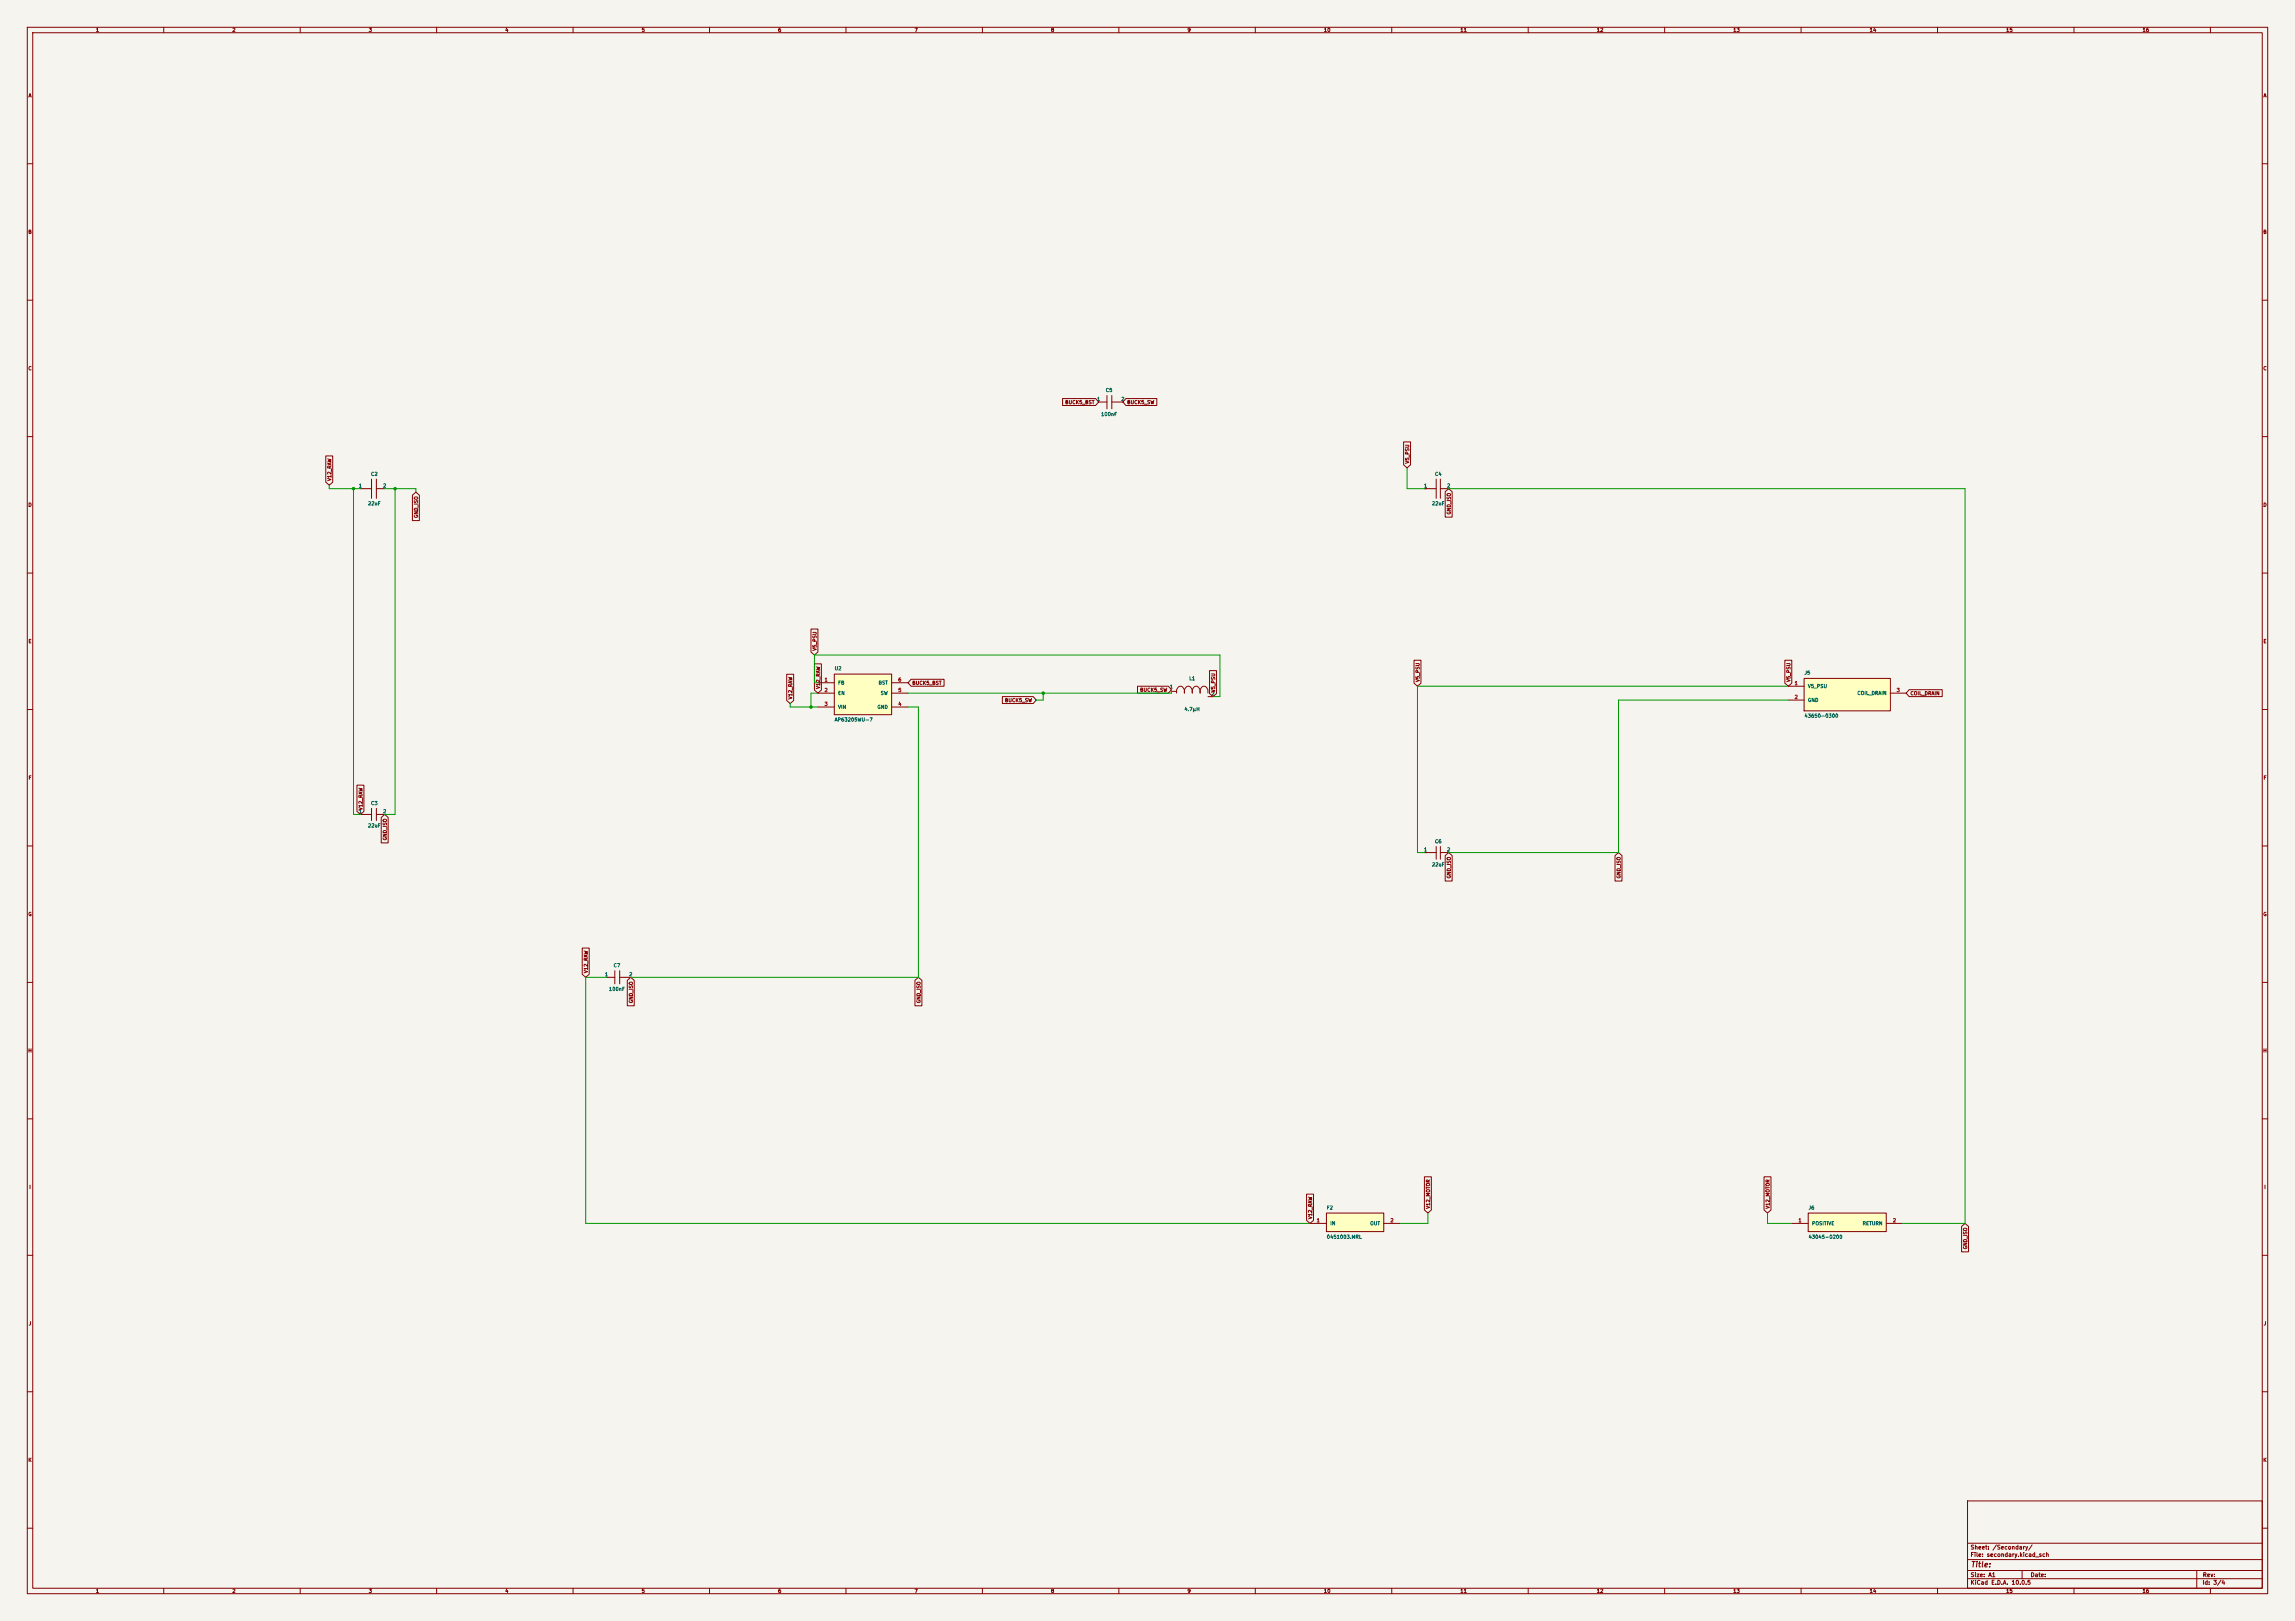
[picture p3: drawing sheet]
<svg xmlns="http://www.w3.org/2000/svg" width="841mm" height="594mm" viewBox="0 0 841 594" stroke-linecap="round" stroke-linejoin="round" font-family="sans-serif">
<defs><g id="words">
<text font-size="2" fill="#840000" x="722" y="574.8">Title:</text>
<g font-size="1.5" fill="#840000">
<text x="721.9" y="568.1">Sheet: /Secondary/</text>
<text x="721.9" y="570.8">File: secondary.kicad_sch</text>
<text x="721.9" y="581">KiCad E.D.A. 10.0.5</text>
<text x="721.9" y="578.2">Size: A1</text>
<text x="743.9" y="578.2">Date:</text>
<text x="806.9" y="581">Id: 3/4</text>
<text x="807" y="578.2">Rev:</text>
</g>
<g font-size="1.3" fill="#840000">
<text x="35" y="12">1</text>
<text x="85" y="12">2</text>
<text x="135" y="12">3</text>
<text x="185" y="12">4</text>
<text x="235" y="12">5</text>
<text x="285" y="12">6</text>
<text x="335" y="12">7</text>
<text x="385" y="12">8</text>
<text x="435" y="12">9</text>
<text x="485" y="12">10</text>
<text x="535" y="12">11</text>
<text x="585" y="12">12</text>
<text x="635" y="12">13</text>
<text x="685" y="12">14</text>
<text x="735" y="12">15</text>
<text x="785" y="12">16</text>
<text x="10.3" y="36">A</text>
<text x="829.3" y="36">A</text>
<text x="10.2" y="86">B</text>
<text x="829.2" y="86">B</text>
<text x="10.2" y="136">C</text>
<text x="829.2" y="136">C</text>
<text x="390.2" y="148.4">BUCK5_BST</text>
<text x="412.9" y="148.4">BUCK5_SW</text>
<text x="516.7" y="170" transform="rotate(-90 516.7 170)">V5_PSU</text>
<text x="121.7" y="176.4" transform="rotate(-90 121.7 176.4)">V12_RAW</text>
<text x="10.2" y="186">D</text>
<text x="829.2" y="186">D</text>
<text x="153.5" y="190" transform="rotate(-90 153.5 190)">GND_ISO</text>
<text x="531.9" y="188.7" transform="rotate(-90 531.9 188.7)">GND_ISO</text>
<text x="10.3" y="236">E</text>
<text x="299.5" y="238.6" transform="rotate(-90 299.5 238.6)">V5_PSU</text>
<text x="829.3" y="236">E</text>
<text x="334.1" y="251.2">BUCK5_BST</text>
<text x="520.5" y="250.1" transform="rotate(-90 520.5 250.1)">V5_PSU</text>
<text x="656.4" y="250.1" transform="rotate(-90 656.4 250.1)">V5_PSU</text>
<text x="290.6" y="256.4" transform="rotate(-90 290.6 256.4)">V12_RAW</text>
<text x="300.8" y="252.6" transform="rotate(-90 300.8 252.6)">V12_RAW</text>
<text x="368.1" y="257.6">BUCK5_SW</text>
<text x="417.6" y="253.8">BUCK5_SW</text>
<text x="445.6" y="253.9" transform="rotate(-90 445.6 253.9)">V5_PSU</text>
<text x="699.9" y="255.1">COIL_DRAIN</text>
<text x="10.3" y="286">F</text>
<text x="829.3" y="286">F</text>
<text x="133.1" y="297" transform="rotate(-90 133.1 297)">V12_RAW</text>
<text x="142" y="308.1" transform="rotate(-90 142 308.1)">GND_ISO</text>
<text x="531.9" y="322.1" transform="rotate(-90 531.9 322.1)">GND_ISO</text>
<text x="594.1" y="322.1" transform="rotate(-90 594.1 322.1)">GND_ISO</text>
<text x="10.2" y="336">G</text>
<text x="829.2" y="336">G</text>
<text x="215.7" y="356.7" transform="rotate(-90 215.7 356.7)">V12_RAW</text>
<text x="232.2" y="367.8" transform="rotate(-90 232.2 367.8)">GND_ISO</text>
<text x="337.6" y="367.8" transform="rotate(-90 337.6 367.8)">GND_ISO</text>
<text x="10.2" y="386">H</text>
<text x="829.2" y="386">H</text>
<text x="10.6" y="436">I</text>
<text x="829.6" y="436">I</text>
<text x="524.3" y="443.1" transform="rotate(-90 524.3 443.1)">V12_MOTOR</text>
<text x="648.8" y="443.1" transform="rotate(-90 648.8 443.1)">V12_MOTOR</text>
<text x="481.1" y="446.9" transform="rotate(-90 481.1 446.9)">V12_RAW</text>
<text x="721.1" y="457.9" transform="rotate(-90 721.1 457.9)">GND_ISO</text>
<text x="10.4" y="486">J</text>
<text x="829.4" y="486">J</text>
<text x="10.2" y="536">K</text>
<text x="829.2" y="536">K</text>
<text x="35" y="584">1</text>
<text x="85" y="584">2</text>
<text x="135" y="584">3</text>
<text x="185" y="584">4</text>
<text x="235" y="584">5</text>
<text x="285" y="584">6</text>
<text x="335" y="584">7</text>
<text x="385" y="584">8</text>
<text x="435" y="584">9</text>
<text x="485" y="584">10</text>
<text x="535" y="584">11</text>
<text x="585" y="584">12</text>
<text x="635" y="584">13</text>
<text x="685" y="584">14</text>
<text x="735" y="584">15</text>
<text x="785" y="584">16</text>
</g>
<g font-size="1.3" fill="#006464">
<text x="405" y="144">C5</text>
<text x="401.9" y="147.2">1</text>
<text x="410.7" y="147.2">2</text>
<text x="403.3" y="152.7">100nF</text>
<text x="131.4" y="178.9">1</text>
<text x="135.8" y="174.7">C2</text>
<text x="140.2" y="178.9">2</text>
<text x="521.7" y="178.9">1</text>
<text x="525.7" y="174.7">C4</text>
<text x="530.1" y="178.9">2</text>
<text x="134.7" y="185.5">22uF</text>
<text x="524.6" y="185.5">22uF</text>
<text x="305.7" y="245.9">U2</text>
<text x="307" y="251.2">FB</text>
<text x="321.8" y="251.2">BST</text>
<text x="435.6" y="249.6">L1</text>
<text x="661.1" y="247.5">J5</text>
<text x="307" y="255">EN</text>
<text x="322.6" y="255">SW</text>
<text x="428.5" y="252.6">1</text>
<text x="443.8" y="255.1">2</text>
<text x="662.3" y="252.4">V5_PSU</text>
<text x="662.3" y="257.5">GND</text>
<text x="680.5" y="255">COIL_DRAIN</text>
<text x="307" y="260">VIN</text>
<text x="321.4" y="260">GND</text>
<text x="433.9" y="260.9">4.7µH</text>
<text x="661.1" y="263.3">43650-0300</text>
<text x="305.7" y="264.7">AP63205WU-7</text>
<text x="131.4" y="298.3">1</text>
<text x="135.8" y="295.3">C3</text>
<text x="140.2" y="298.3">2</text>
<text x="134.7" y="303.5">22uF</text>
<text x="525.7" y="309.3">C6</text>
<text x="521.7" y="312.3">1</text>
<text x="524.6" y="317.8">22uF</text>
<text x="530.1" y="312.3">2</text>
<text x="221.5" y="358">1</text>
<text x="224.7" y="354.7">C7</text>
<text x="230.4" y="358">2</text>
<text x="223" y="363.4">100nF</text>
<text x="486" y="443.5">F2</text>
<text x="662.6" y="443.5">J6</text>
<text x="487.3" y="449.3">IN</text>
<text x="502" y="449.3">OUT</text>
<text x="663.9" y="449.3">POSITIVE</text>
<text x="682.4" y="449.3">RETURN</text>
<text x="486" y="454.2">0451003.MRL</text>
<text x="662.6" y="454.2">43045-0200</text>
</g>
<g font-size="1.3" fill="#a90000">
<text x="302" y="250.1">1</text>
<text x="329" y="250.1">6</text>
<text x="657.5" y="251.3">1</text>
<text x="302" y="253.9">2</text>
<text x="329" y="253.9">5</text>
<text x="657.5" y="256.4">2</text>
<text x="694.9" y="253.9">3</text>
<text x="302" y="258.9">3</text>
<text x="329" y="258.9">4</text>
<text x="482.3" y="448.2">1</text>
<text x="509.3" y="448.2">2</text>
<text x="658.9" y="448.2">1</text>
<text x="693.5" y="448.2">2</text>
</g>
</g></defs>
<path d="M0 0h841v594h-841z" fill="#f5f4ef" stroke="#f5f4ef" stroke-width=".37"/>
<g fill="none" stroke="#840000" stroke-width=".37">
<path d="M10 10h821v574h-821zM12 12h817v570h-817zM60 10v2M110 10v2M160 10v2M210 10v2M260 10v2M310 10v2M360 10v2M410 10v2M460 10v2M510 10v2"/>
<path d="M560 10v2M610 10v2M660 10v2M710 10v2M760 10v2M810 10v2M10 60h2M829 60h2M10 110h2M829 110h2M10 160h2M829 160h2"/>
<path d="M10 210h2M829 210h2M10 260h2M829 260h2M10 310h2M829 310h2M10 360h2M829 360h2M10 410h2M829 410h2M10 460h2M829 460h2"/>
<path d="M10 510h2M829 510h2M10 560h2M721 550h108v32h-108zM829 560h2M721 578.5h108M721 575.5h108M721 571.5h108M721 565.5h108M741 575.5v3M805 575.5v6.5M60 582v2"/>
<path d="M110 582v2M160 582v2M210 582v2M260 582v2M310 582v2M360 582v2M410 582v2M460 582v2M510 582v2M560 582v2M610 582v2M660 582v2"/>
<path d="M710 582v2M760 582v2M810 582v2"/>
</g>
<path d="M661.1 248.6h31.6v11.9h-31.6z" fill="#ffffc2"/>
<path d="M655.3 251.5h5.8M655.3 256.5h5.8M661.1 248.6h31.6v11.9h-31.6zM692.7 254h5.8" fill="none" stroke="#840000" stroke-width=".37"/>
<path d="M486.1 444.5h21v6.8h-21z" fill="#ffffc2"/>
<path d="M480.1 448.3h6M486.1 444.5h21v6.8h-21zM507.1 448.3h6" fill="none" stroke="#840000" stroke-width=".37"/>
<path d="M305.7 247h21v14.9h-21z" fill="#ffffc2"/>
<path d="M132.1 179.1h4M136.1 175.6v7M137.9 175.6v7M137.9 179.1h3.1M299.7 250.2h6M299.7 254h6M299.7 259.1h6M305.7 247h21v14.9h-21zM326.7 250.2h6M326.7 254h6M326.7 259.1h6" fill="none" stroke="#840000" stroke-width=".37"/>
<path d="M662.6 444.5h28.6v6.8h-28.6z" fill="#ffffc2"/>
<g fill="none" stroke="#840000" stroke-width=".37">
<path d="M389.4 146h12.1l1.1 1.3-1.1 1.3h-12.1zM402.6 147.3h3M405.6 144.9v4.9M407.4 144.9v4.9M407.4 147.3h4.1M412.6 146h11.3v2.6h-11.3l-1.1-1.3zM119.4 167.1h2.5v9.6l-1.3 1.1-1.2-1.1zM514.3 161.9h2.6v8.4l-1.3 1.1-1.3-1.1zM522.8 179.1h-.8h4.3M526.3 175.6v7M527.8 175.6v7M527.8 179.1h3.1"/>
<path d="M151.1 181.5l1.3-1.2 1.3 1.2v9.3h-2.6zM529.6 180.2l1.3-1.1 1.2 1.1v9.3h-2.5zM297.2 230.5h2.5v8.4l-1.3 1.1-1.2-1.1zM288.3 247.1h2.5v9.6l-1.2 1.1-1.3-1.1zM298.4 243.3h2.6v9.6l-1.3 1.1-1.3-1.1zM333.9 248.9h12.1v2.6h-12.1l-1.2-1.3zM367.3 255.3h11.3l1.1 1.2-1.1 1.3h-11.3zM416.8 251.5h11.3l1.2 1.2-1.2 1.3h-11.3zM429.3 252.7h.1M429.3 253.3h1.8M442.6 254v-1.3l-1.1-1.2h-.7l-.6 .6-.4 .6v1.3v-1.3l-1-1.1-.8-.1-.6 .4-.5 .8v1.3v-1.3l-.5-.7-.5-.5h-.8l-1.1 1.2v1.3l-.1-1.4-.6-.9-.7-.2-.7 .2-.7 .9-.1 1.4M442.7 255.3h1.8"/>
<path d="M443.2 245.7h2.6v8.5l-1.3 1.1-1.3-1.1zM444.5 255.3h.1M518.2 241.9h2.5v8.4l-1.3 1.2-1.2-1.2zM654 241.9h2.6v8.4l-1.3 1.2-1.3-1.2zM699.6 252.7h12.1v2.6h-12.1l-1.1-1.3zM130.8 287.7h2.6v9.6l-1.3 1.1-1.3-1.1zM132.1 298.4h4M136.1 296.2v4.5M137.9 296.2v4.5M137.9 298.4h3.1M139.7 299.6l1.3-1.2 1.2 1.2v9.3h-2.5zM522.8 312.4h-.8h4.3"/>
<path d="M526.3 310.2v4.7M527.8 310.2v4.7M527.8 312.4h3.1M529.6 313.5l1.3-1.1 1.2 1.1v9.3h-2.5zM591.8 313.5l1.3-1.1 1.3 1.1v9.3h-2.6zM213.4 347.4h2.5v9.6l-1.3 1.1-1.2-1.1zM222.2 358.1h3.1M225.3 355.7v4.8M227.1 355.7v4.8M227.1 358.1h4M229.9 359.3l1.2-1.2 1.3 1.2v9.3h-2.5zM335.3 359.3l1.2-1.2 1.3 1.2v9.3h-2.5z"/>
<path d="M478.8 437.6h2.5v9.6l-1.2 1.1-1.3-1.1zM522 431.2h2.5v12.2l-1.3 1.1-1.2-1.1zM646.4 431.2h2.6v12.2l-1.3 1.1-1.3-1.1zM656.6 448.3h6M662.6 444.5h28.6v6.8h-28.6zM691.2 448.3h6M718.8 449.4l1.3-1.1 1.3 1.1v9.3h-2.6z"/>
</g>
<g fill="none" stroke="#009600" stroke-width=".37">
<path d="M120.6 177.8v1.3h11.5M129.5 179.1v119.3h2.6M141 179.1h11.4v1.2M144.8 179.1v119.3h-3.8M515.6 171.4v7.7h6.4M530.9 179.1h189.2v269.2h-22.9M289.6 257.8v1.3h10.1M299.7 254h-2.5v5.1M299.7 250.2h-1.3v-10.2h148.6v15.3h-2.5M332.7 259.1h3.8v99h-105.4M382.3 254v2.5h-2.6M429.3 252.7v1.3h-96.6"/>
<path d="M655.3 256.5h-62.2v55.9h-62.2M655.3 251.5h-135.9v60.9h2.6M222.2 358.1h-7.6v90.2h265.5M523.2 444.5v3.8h-10.1M647.7 444.5v3.8h8.9"/>
</g>
<g fill="#009600" stroke="#009600" stroke-width=".37">
<circle cx="382.3" cy="254" r=".46"/>
<circle cx="129.5" cy="179.1" r=".46"/>
<circle cx="144.8" cy="179.1" r=".46"/>
<circle cx="297.2" cy="259.1" r=".46"/>
</g>
<use href="#words"/>
</svg>
